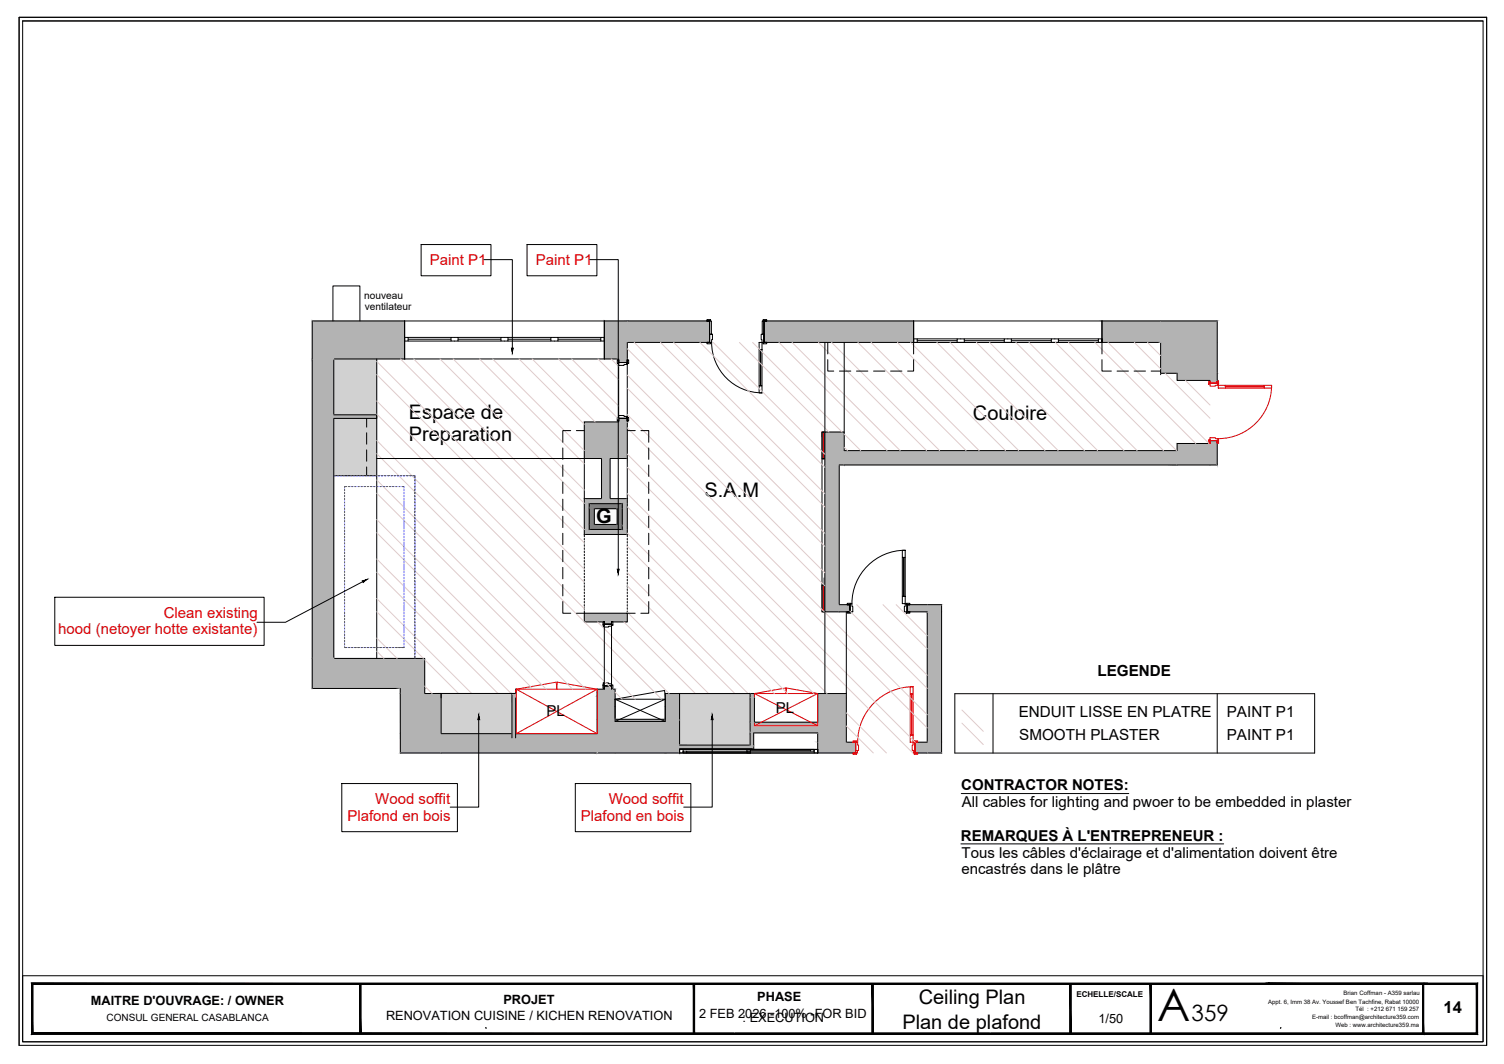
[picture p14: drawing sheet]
<svg xmlns="http://www.w3.org/2000/svg" width="420mm" height="297mm" viewBox="0 0 420 297" stroke-linecap="round" stroke-linejoin="round" font-family="sans-serif">
<defs><g id="words">
<text font-size="12.5" x="323.2" y="285.1">A</text>
<text font-size="6.3" x="332.9" y="285.1">359</text>
<g font-size="5.6">
<text x="114.2" y="116.9">Espace de</text>
<text x="271.8" y="117.1">Couloire</text>
<text x="114.2" y="123.1">Preparation</text>
<text x="196.8" y="138.8">S.A.M</text>
<text x="166.6" y="146.1">G</text>
<text x="256.7" y="280.4">Ceiling Plan</text>
<text x="252.1" y="287.4">Plan de plafond</text>
</g>
<text font-size="4.6" x="403.3" y="282.8">14</text>
<g font-size="4.3">
<text x="306.6" y="188.9">LEGENDE</text>
<text x="284.6" y="200.1">ENDUIT LISSE EN PLATRE</text>
<text x="342.7" y="200.1">PAINT P1</text>
<text x="284.8" y="206.5">SMOOTH PLASTER</text>
<text x="342.7" y="206.5">PAINT P1</text>
</g>
<g font-size="4.2" fill="#e40006">
<text x="120.1" y="74">Paint P1</text>
<text x="149.7" y="74">Paint P1</text>
<text x="45.7" y="172.5">Clean existing</text>
<text x="16.3" y="177.1">hood (netoyer hotte existante)</text>
<text x="104.8" y="224.5">Wood soffit</text>
<text x="170.1" y="224.5">Wood soffit</text>
<text x="97" y="229.1">Plafond en bois</text>
<text x="162.3" y="229.1">Plafond en bois</text>
</g>
<g font-size="4.2">
<text x="152.7" y="199.9">PL</text>
<text x="216.8" y="198.9">PL</text>
<text x="268.5" y="220.6">CONTRACTOR NOTES:</text>
<text x="268.7" y="225.2">All cables for lighting and pwoer to be embedded in plaster</text>
<text x="268.4" y="234.7">REMARQUES À L'ENTREPRENEUR :</text>
<text x="268.6" y="239.6">Tous les câbles d'éclairage et d'alimentation doivent être</text>
<text x="268.6" y="244.1">encastrés dans le plâtre</text>
</g>
<g font-size="3.6">
<text x="25.4" y="280.7">MAITRE D'OUVRAGE: / OWNER</text>
<text x="140.6" y="280.4">PROJET</text>
<text x="211.6" y="279.4">PHASE</text>
<text x="107.8" y="284.7">RENOVATION CUISINE / KICHEN RENOVATION</text>
<text x="195.3" y="284.3">2 FEB 2026 -100% -FOR BID</text>
<text x="207.5" y="285.3">: EXECUTION</text>
<text x="306.9" y="285.5">1/50</text>
</g>
<g font-size="2.8">
<text x="101.7" y="83.4">nouveau</text>
<text x="101.9" y="86.6">ventilateur</text>
<text x="29.7" y="285">CONSUL GENERAL CASABLANCA</text>
</g>
<text font-size="2.2" x="300.7" y="278.3">ECHELLE/SCALE</text>
<g font-size="1.7">
<text x="354.3" y="280.2">Appt. 6, Imm 38 Av. Youssef Ben Tachfine, Rabat 10000</text>
<text x="375.3" y="277.8">Brian Coffman - A359 sarlau</text>
<text x="366.5" y="284.5">E-mail : bcoffman@architecture359.com</text>
<text x="373.1" y="286.7">Web : www.architecture359.ma</text>
<text x="378.7" y="282.4">Tél : +212 671 159 257</text>
</g>
</g></defs>
<!-- layer: 2D - paint P2 -->
<g fill="#d1d1d1" stroke="#d1d1d1" stroke-width=".28">
<path d="M93.2 100.2l12 32.6v-32.6zM93.2 100.2l12 32.6h-12z"/>
<path d="M123.2 193.6l19.8 11.2v-11.2zM123.2 193.6l19.8 11.2h-19.8z"/>
<path d="M189.8 193.6l19.7 14.4v-14.4zM189.8 193.6l19.7 14.4h-19.7z"/>
</g>
<path d="M324.2 104.2v.4" fill="none" stroke="#000" stroke-width=".28"/>
<path d="M230.2 128.1h.2M230.4 120.6h-.4v7.5M164.6 140.6h9.2v7.2h-9.2zM230 163.3v7.5h.4M230.2 163.3h.2M230.2 161.3v1.9" fill="none" stroke="#000" stroke-width=".28"/>
<path d="M164.6 140.6l9.2 7.2v-7.2zM164.6 140.6l9.2 7.2h-9.2z" fill="#fafafa" stroke="#fafafa" stroke-width=".28"/>
<g fill="#fff" stroke="#fff" stroke-width=".28">
<path d="M170.4 128l4.8 11.2v-11.2zM170.4 128l4.8 11.2h-4.8z"/>
<path d="M163.2 128l4.8 11.2v-11.2zM163.2 128l4.8 11.2h-4.8z"/>
</g>
<g fill="none" stroke="#decbcb" stroke-width=".28">
<path d="M175.2 97.4l55.2 55.2M177.2 95.6l53.2 53.3M184.5 95.6l45.9 45.9M188.2 95.6l42.2 42.2M195.5 95.6l34.9 34.9M199.2 95.6l31.2 31.2M206.6 95.6l25 25M210.2 95.6l25 25M217.6 95.6l30.2 30.2M221.3 95.6l30.2 30.2M228.6 95.6l30.2 30.2M232.3 95.6l30.2 30.2"/>
<path d="M239.7 95.6l30.2 30.2M243.4 95.6l30.1 30.2M250.7 95.6l30.2 30.2M254.4 95.6l30.2 30.2M261.7 95.6l30.2 30.2M265.4 95.6l30.2 30.2M272.8 95.6l30.2 30.2M276.4 95.6l30.2 30.2M283.8 95.6l30.2 30.2M287.5 95.6l30.2 30.2M294.8 95.6l30.2 30.2M298.5 95.6l30.2 30.2"/>
<path d="M305.9 95.6l28.2 28.2M309.5 95.6l28.2 28.2M316.9 95.6l7.3 7.4M320.6 95.6l3.6 3.7M105.2 115.6l79.6 79.6M105.2 111.9l58 58M105.2 100.9l58 58M105.2 104.6l58 58M111.9 100.2l51.3 51.3M115.6 100.2l47.6 47.7M122.9 100.2l40.3 40.3M126.6 100.2l36.6 36.6"/>
<path d="M134 100.2l29.2 29.3M137.6 100.2l25.6 25.6M145 100.2l18.2 18.3M148.7 100.2l17.6 17.6M156 100.2l16.8 16.8M159.7 100.2l13.1 13.1M167 100.2l5.8 5.8M170.7 100.2l2.1 2.1M175.2 115.7l83.8 83.8M175.2 104.7l55.2 55.2M175.2 119.4l83.8 83.8M175.2 108.4l55.2 55.2"/>
<path d="M325.5 104.2l12.5 12.6M331.2 106.2l6.8 6.9M105.2 134l58.4 58.4M105.2 123l72.3 72.2M105.2 137.7l54.8 54.7M105.2 126.6l65.8 65.8M175.2 137.8l55.8 55.8M175.2 126.8l80.5 80.4M175.2 130.5l79.8 79.7M235.8 121.2l4.7 4.6M235.8 124.9l1 .9M105.2 156l37.6 37.6"/>
<path d="M105.2 145l47.4 47.4M105.2 159.7l33.9 33.9M105.2 148.7l43.7 43.7M175.2 159.9l33.8 33.7M175.2 148.8l44.8 44.8M175.2 152.5l41.1 41.1M175.2 141.5l52.2 52.1M105.2 178.1l5.7 5.7M105.2 167.1l26.6 26.5M105.2 170.8l13.1 13M166.9 173.6l20 20M174.3 173.6l20 20"/>
<path d="M175.2 170.9l22.8 22.7M175.2 163.5l30.1 30.1M237.4 170.6l21.6 21.6M239.3 168.8l19.7 19.7M246.7 168.8l12.3 12.4M250.4 168.8l8.6 8.7M105.2 181.8l2.1 2M118.6 191.5l2.1 2.1M118.6 184.2l9.5 9.4M171.8 193.2l2 2M236.4 199l11.2 11.2M268.7 198.2l6 6"/>
<path d="M236.4 202.7l7.6 7.5M268.7 201.9l6 6"/>
</g>
<g fill="#b3b3b3" stroke="#b3b3b3" stroke-width=".28">
<path d="M87.2 183.8h6l-6 8.4z"/>
<path d="M111.8 192.2h6.8v1.4z"/>
<path d="M111.8 193.6h11.4z"/>
<path d="M111.8 210.2l11.4-5.4v5.4z"/>
<path d="M166.8 192.4h5l-5 2z"/>
<path d="M166.8 200.8h5l-5 9.4z"/>
<path d="M185.8 200.8h4v9.4z"/>
<path d="M259 207.2l4 3h-4z"/>
<path d="M259 168.8h4l-4 2z"/>
<path d="M228.4 193.6h8l-8 1.2z"/>
<path d="M210.8 201.6v3h-1.3z"/>
<path d="M209.5 201.6h1.3l-1.3 3z"/>
<path d="M209.5 208l1 1h-1z"/>
<path d="M209.5 208h1v1z"/>
<path d="M338 123.8l2 6h-2z"/>
<path d="M338 123.8h2v6z"/>
<path d="M87.2 89.6h6v10.6z"/>
<path d="M87.2 89.6l6 10.6h-6z"/>
<path d="M324.2 95.6l15.8-6v6z"/>
<path d="M324.2 89.6h15.8l-15.8 6z"/>
<path d="M143 193.6l1 1h-1z"/>
<path d="M143 193.6h1v1z"/>
<path d="M209.5 193.6h1.3v1.2z"/>
<path d="M209.5 193.6l1.3 1.2h-1.3z"/>
<path d="M172.8 117.8l2.4 10.2h-2.4z"/>
<path d="M172.8 117.8h2.4v10.2z"/>
<path d="M163.2 139.2l1.4 1.4h-1.4z"/>
<path d="M175.2 139.2v1.4h-1.4z"/>
<path d="M163.2 147.8h1.4l-1.4 1.4z"/>
<path d="M173.8 147.8h1.4v1.4z"/>
<path d="M87.2 100.2l6 83.6v-83.6zM87.2 100.2l6 83.6h-6z"/>
<path d="M93.2 183.8h25.4v8.4zM93.2 183.8v8.4h25.4zM93.2 183.8v8.4h-6z"/>
<path d="M111.8 193.6h6.8zM111.8 192.2l6.8 1.4h-6.8z"/>
<path d="M111.8 193.6l11.4 11.2v-11.2zM111.8 193.6l11.4 11.2h-11.4zM111.8 204.8v5.4l11.4-5.4z"/>
<path d="M111.8 204.8h11.4zM111.8 204.8h11.4z"/>
<path d="M123.2 204.8l43.6 5.4v-5.4zM123.2 204.8l43.6 5.4h-43.6z"/>
<path d="M166.8 194.4l5-2v2zM166.8 194.4l5 6.4v-6.4zM166.8 194.4l5 6.4h-5z"/>
<path d="M185.8 200.8v9.4h4zM171.8 200.8h14v9.4zM171.8 200.8v9.4h14zM171.8 200.8v9.4h-5z"/>
<path d="M185.8 193.6l4 7.2v-7.2zM185.8 193.6l4 7.2h-4z"/>
<path d="M259 170.8v36.4h4zM259 207.2h4v3z"/>
<path d="M259 170.8h4v-2zM259 170.8h4v36.4z"/>
<path d="M228.4 207.2l10.6 3v-3zM228.4 207.2l10.6 3h-10.6z"/>
<path d="M255.6 207.2l3.4 3v-3zM255.6 207.2l3.4 3h-3.4z"/>
<path d="M228.4 194.8l8-1.2v1.2zM228.4 194.8l8 12.4v-12.4zM228.4 194.8l8 12.4h-8z"/>
<path d="M210.8 201.6l17.6 3v-3zM210.8 201.6l17.6 3h-17.6z"/>
<path d="M189.8 208l19.7 1v-1zM189.8 208l19.7 1h-19.7z"/>
<path d="M230.4 129.8l4 41v-41zM230.4 129.8l4 41h-4z"/>
<path d="M234.4 168.8l3 2v-2zM234.4 168.8l3 2h-3z"/>
<path d="M253.4 168.8l5.6 2v-2zM253.4 168.8l5.6 2h-5.6z"/>
<path d="M230.4 120.6l5.4 9.2v-9.2zM230.4 120.6l5.4 9.2h-5.4z"/>
<path d="M235.8 125.8l93 4v-4zM235.8 125.8l93 4h-93z"/>
<path d="M328.8 123.8l9.2 6v-6zM328.8 123.8l9.2 6h-9.2z"/>
<path d="M175.2 89.6l23 6v-6zM175.2 89.6l23 6h-23z"/>
<path d="M213.4 89.6l41.8 6v-6zM213.4 89.6l41.8 6h-41.8z"/>
<path d="M307.8 89.6l16.4 6v-6zM307.8 89.6l16.4 6h-16.4z"/>
<path d="M93.2 89.6l19.8 10.6v-10.6zM93.2 89.6l19.8 10.6h-19.8z"/>
<path d="M168.8 89.6l6.4 10.6v-10.6zM168.8 89.6l6.4 10.6h-6.4z"/>
<path d="M324.2 95.6l15.8 8.6v-8.6zM324.2 95.6l15.8 8.6h-15.8z"/>
<path d="M338 123l2 .8v-.8zM338 123l2 .8h-2z"/>
<path d="M338 106.2l2 .8v-.8zM338 106.2l2 .8h-2z"/>
<path d="M328.8 104.2l11.2 2v-2zM328.8 104.2l11.2 2h-11.2z"/>
<path d="M209.5 204.6l1 3.4v-3.4zM209.5 204.6l1 3.4h-1z"/>
<path d="M143 194.6l1 11.4v-11.4zM143 194.6l1 11.4h-1z"/>
<path d="M209.5 194.8l1.3 6.8v-6.8zM209.5 194.8l1.3 6.8h-1.3z"/>
<path d="M163.2 171.2l12 2.4v-2.4zM163.2 171.2l12 2.4h-12z"/>
<path d="M168.8 173.6l2 .7v-.7zM168.8 173.6l2 .7h-2z"/>
<path d="M168.8 191.5l2 .9v-.9zM168.8 191.5l2 .9h-2z"/>
<path d="M168 128l2.4 11.2v-11.2zM168 128l2.4 11.2h-2.4z"/>
<path d="M163.2 117.8l9.6 10.2v-10.2zM163.2 117.8l9.6 10.2h-9.6z"/>
<path d="M163.2 139.2h1.4v1.4zM164.6 139.2v1.4h9.2z"/>
<path d="M164.6 139.2h9.2v1.4zM173.8 139.2v1.4l1.4-1.4z"/>
<path d="M173.8 147.8v1.4h1.4zM164.6 147.8h9.2v1.4zM164.6 147.8v1.4h9.2zM164.6 147.8v1.4h-1.4z"/>
<path d="M173.8 140.6l1.4 7.2v-7.2zM173.8 140.6l1.4 7.2h-1.4z"/>
<path d="M163.2 140.6l1.4 7.2v-7.2zM163.2 140.6l1.4 7.2h-1.4z"/>
<path d="M172.8 100.2l2.4 1v-1zM172.8 100.2l2.4 1h-2.4z"/>
<path d="M172.8 116.8l2.4 1v-1zM172.8 116.8l2.4 1h-2.4z"/>
<path d="M93.2 115.8l12 1v-1zM93.2 115.8l12 1h-12z"/>
</g>
<g fill="none" stroke="#000" stroke-width=".28">
<path d="M197.5 89.6h.7v6h-.7M198.2 89.6h-29.4v10.6h4v1M198.2 95.6h-23v5.6M213.4 89.6h41.8v6h-41.8M214.2 89.6h-.8v6h.8M172.8 116.8v1h-9.6v10.2h4.8v11.2h-4.8v10h12v-10h-4.8v-11.2h4.8v-11.2M172.8 117.5v-.7h2.4v.7M172.8 100.5v.7h2.4v-.7M338 106.3v.7h2v-17.4h-32.2v6h16.4v8.6h4.6v2h9.2v.8M338 123v.8h-9.2v2h-93M338 123.7v-.7h2v6.8h-104.2M164.6 140.6h9.2v7.2h-9.2z"/>
<path d="M166 142h6.4v4.4h-6.4zM168.8 173.6h-5.6v-2.4h12v2.4h-4.4v.7M168.8 173.5v.8h2v-.8M234.4 168.8h3v2h-.7M234.4 170.8h3M253.4 170.8h5.6v36.4h-3.4M254.2 170.8h-.8v-2h9.6v41.4h-7.4M144 192.4h.2v1h-.2M144 193.6h-1v12.4M144 194.6v11.4M170.8 191.5v.9h1v8.4h14v-7.2h4v14.4h19.7v-14.4h1.3v8h17.6v-8h8v13.6h2.6M170.8 192.2v-.7h-2v.9h-2v12.4h-22.8"/>
<path d="M143 204.8h-19.8v-11.2h-4.6v-9.8h-25.4v-67h12v-1h-12v-15.6h19.8v-10.6h-25.8v102.6h24.6v18h78v-1.2h20.7v-4.4h17.9v5.6h10.6M228.4 209.2v1M238.3 207.2h.7v3h-.7M256.4 207.2h-.8v3h.8"/>
</g>
<!-- layer: Portes ARCHICAD_Stylo_No__20 -->
<g fill="none" stroke="#e40006" stroke-width=".28">
<path d="M337.7 106.3h.3v1h-.3zM338 107h2.3v.6h-.8v.2h-1.5zM338 106.3v.7v-.7M340 106.3h.4v1h-.4zM340 107h-2h2M340 106.3v.7v-.7M340.3 107.6h2v.8h-2zM342.3 107.6h10.9v.4h-10.9zM342.3 108h10.9v.4h-10.9zM342.3 108h10.9M353.2 107.6h2v.8h-2zM355.2 107.6a14.9 14.9 0 0 1-14.9 14.9"/>
<path d="M337.7 122.8h.3v.9h-.3zM338 122.2h1.5v.3h.8v.5h-2.3zM338 123.7v-.7v.7M340 122.8h.4v.9h-.4zM340 123h-2h2M340 123.7v-.7v.7M144.2 192.4h22.6v12.4h-22.6zM144.2 192.4l22.6 12.4M155.7 190.4l11.1 2-22.6 12.4M155.7 190.4l-.1 2-.2-2-11.2 2M210.8 193.6h17.6v9h-17.6zM228.4 193.6l-8.7-1.5-.1 1.5-.1-1.5-8.7 1.5 17.6 9"/>
<path d="M228.4 193.6l-17.6 9M254.3 193.7h.4v11.5h-.4zM254.3 191.7h.8v2h-.8zM254.7 193.7h.4v11.5h-.4zM254.7 193.7v11.5M255.1 191.7a15.5 15.5 0 0 0-15.5 15.5M238.3 210.2h1v.4h-1zM238.3 206.8h1v.4h-1zM238.3 207.2h.7h-.7M239 209.5h.5v.7h-.5zM239 207.2h.6v.8h.2v1.5h-.8zM239 207.2v3h-.7h.7z"/>
<path d="M254.3 205.2h.8v2h-.8zM255.1 207.2h.5v2.3h-.8v-1.5h.3zM255.1 209.5h.5v.7h-.5zM255.4 210.2h1v.4h-1zM255.4 206.8h1v.4h-1zM255.6 207.2v3h.8h-.8zM256.4 207.2h-.8h.8"/>
</g>
<path d="M235.8 125.8v-5.2h-5.4v50.2h4M235.8 129.8h-1.4v39" fill="none" stroke="#000" stroke-width=".28"/>
<!-- layer: Portes ARCHICAD_Stylo_No__1 -->
<g fill="none" stroke="#000" stroke-width=".28">
<path d="M197.5 89.2h1v.4h-1zM197.5 95.6h1v.4h-1zM197.5 89.6h.7v6v-6zM197.5 95.6h.7h-.7M198.2 89.6h.5v3.7h-.5zM198.2 93.3h.8v1.5h-.2v.8h-.6zM198.8 95.6a14.1 14.1 0 0 0 14.1 14.1M212.1 97.6h.4v10.1h-.4zM212.1 95.6h.8v2h-.8zM212.5 97.6h.4v10.1h-.4zM212.5 97.6v10.1M212.6 93.3h.8v2.3h-.5v-.8h-.3z"/>
<path d="M212.9 89.6h.5v3.7h-.5zM213.2 89.2h1v.4h-1zM213.2 95.6h1v.4h-1zM213.4 89.6h.8h-.8v6zM214.2 95.6h-.8h.8M172.4 100.5h.4v1h-.4zM172.4 116.6h.4v.9h-.4zM172.8 101.2h2.3v.6h-.8v.2h-1.5zM172.8 116h1.5v.3h.8v.5h-2.3zM172.8 101.2h2.4v-.7v.7zM172.8 100.5v.7v-.7M172.8 116.8h2.4v.7v-.7z"/>
<path d="M172.8 117.5v-.7v.7M175.1 101.2l.1 .5zM175.1 116.3l.1 .5zM175.2 100.5h.4v1h-.4zM175.2 116.6h.4v.9h-.4zM212.1 107.7h.8v2h-.8zM252.1 155.6h.4v10.9h-.4zM252.1 153.6h.8v2h-.8zM252.5 155.6h.4v10.9h-.4zM252.5 155.6v10.9M252.9 153.6a14.9 14.9 0 0 0-14.9 14.9M168.4 173.5h.4v1h-.4z"/>
<path d="M168.5 174.3h2.3v.5h-.8v.3h-1.5zM168.8 174.3h2h-2M168.8 173.5v.8v-.8M170.8 173.5h.4v1h-.4zM170.8 173.5v.8v-.8M236.7 168.4h1v.4h-1zM236.7 170.8h1v.4h-1zM236.7 170.8h.7h-.7M236.7 168.8h.7h-.7M237.4 168.5h.6v.8h.2v1.5h-.8zM237.4 168.8v2v-2M252.1 166.5h.8v2h-.8z"/>
<path d="M252.9 168.5h.5v2.3h-.8v-1.5h.3zM253.2 168.4h1v.4h-1zM253.2 170.8h1v.4h-1zM253.4 168.8v2v-2M254.2 170.8h-.8h.8M254.2 168.8h-.8h.8M168.4 191.2h.4v1h-.4zM168.5 190.7h1.5v.2h.8v.6h-2.3zM168.8 191.5h2h-2M168.8 192.2v-.7v.7M170.8 191.2h.4v1h-.4zM170.8 192.2v-.7v.7"/>
<path d="M171.8 195.2h14v6.2h-14zM171.8 201.4l14-6.2-.2-2.4-13.8 2.4 14 6.2"/>
</g>
<g fill="none" stroke="#000" stroke-width=".28">
<path d="M113 94.2h1v1h-1v5h55.8v-5h-1v-1h1M113 94.2v1v-1M113 94.2v-4.6h55.8v4.6M114 94.7h12M114 94.2h12M114 95.2h12M126 94.2h2v1h-2zM128 94.7h11.9M128 94.2h11.9M128 95.2h11.9M139.9 94.2h2v1h-2zM141.9 94.7h12"/>
<path d="M141.9 94.2h12M141.9 95.2h12M153.9 94.2h2v1h-2zM155.9 94.7h11.9M155.9 94.2h11.9M155.9 95.2h11.9M168.8 94.2v1v-1M255.2 89.6h52.6v6v-1h-1v1h1h-52.6h1v-1h-1v1zM256.2 95.1h11.2M256.2 94.6h11.2M267.4 94.6h2v1h-2zM269.4 95.1h11.1"/>
<path d="M269.4 94.6h11.1M280.5 94.6h2v1h-2zM282.5 95.1h11.2M282.5 94.6h11.2M293.7 94.6h2v1h-2zM295.7 95.1h11.1M295.7 94.6h11.1M189.8 210.2h1v-1h-1h38.6h-1v1h1M189.8 210.2v-1v1M189.8 210.2h38.6M190.8 209.7h1v.5h-1zM191.8 209.7h16.8"/>
<path d="M191.8 210h16.8M208.6 209.7h1v.5h-1zM208.6 209.2h1v.5h-1zM209.6 209.7h16.8M209.6 209.5h16.8M226.4 209.2h1v.5h-1zM228.4 210.2v-1v1"/>
</g>
<g fill="#e40006" stroke="#e40006" stroke-width=".28">
<path d="M229.6 163.3l.6 7.5v-7.5zM229.6 163.3l.6 7.5h-.6z"/>
<path d="M229.6 120.6l.6 7.5v-7.5zM229.6 120.6l.6 7.5h-.6z"/>
</g>
<path d="M229.6 120.6h.6v7.5h-.6zM229.6 163.3h.6v7.5h-.6z" fill="none" stroke="#000" stroke-width=".28"/>
<path d="M144 192.4l.2 1v-1zM144 192.4l.2 1h-.2z" fill="#8d3801" stroke="#8d3801" stroke-width=".28"/>
<g fill="#808080" stroke="#808080" stroke-width=".28">
<path d="M164.6 140.6l1.4 1.4h-1.4z"/>
<path d="M172.4 142l1.4-1.4v1.4z"/>
<path d="M164.6 146.4h1.4l-1.4 1.4z"/>
<path d="M172.4 146.4h1.4v1.4z"/>
<path d="M164.6 140.6h1.4v1.4zM166 140.6v1.4h6.4z"/>
<path d="M166 140.6h6.4v1.4zM172.4 140.6v1.4l1.4-1.4z"/>
<path d="M172.4 146.4v1.4h1.4zM166 146.4h6.4v1.4zM166 146.4v1.4h6.4zM166 146.4v1.4h-1.4z"/>
<path d="M172.4 142l1.4 4.4v-4.4zM172.4 142l1.4 4.4h-1.4z"/>
<path d="M164.6 142l1.4 4.4v-4.4zM164.6 142l1.4 4.4h-1.4z"/>
</g>
<!-- layer: 0_Stylo_No__1 -->
<g fill="none" stroke="#000" stroke-width=".28">
<path d="M231.2 95.6v3.2M255.2 95.6v3.2M307.8 95.6v3.2M102.4 116.8v2.4M105.2 100.2v83.6M172.8 101.2v15.6M175.2 101.2v15.6M231.2 100.4v3.2h1.7M234.5 103.6h3.2M239.3 103.6h3.1M244 103.6h3.2M248.8 103.6h3.2"/>
<path d="M255.2 100.4v3.2h-1.6M307.8 100.4v3.2h2.7M312.1 103.6h3.1M316.8 103.6h3.2M321.6 103.6h2.6M93.2 132.8h12M102.4 120.8v3.2M102.4 125.6v3.2M102.4 130.4v2.4M105.2 128h58M157.2 125.1v3.1M157.2 129.8v3.2"/>
<path d="M157.2 134.6v3.2M157.2 139.3v3.2M159.4 120.2h-2.2v3.3M161 120.2h2.2M175.3 120.2h2.2M179 120.2h2.2v3.3M181.2 125.1v3.1M181.2 129.8v3.2M181.2 134.6v3.2M181.2 139.3v3.2M157.2 144.1v3.2M157.2 148.9v3.1"/>
<path d="M157.2 153.6v3.2M157.2 158.4v3.2M181.2 144.1v3.2M181.2 148.9v3.1M181.2 153.6v3.2M181.2 158.4v3.2M157.2 167.9v3.3h2.2M157.2 163.2v3.2M161 171.2h2.2M175.2 171.2h2.2M181.2 167.9v3.3h-2.2M181.2 163.2v3.2"/>
<path d="M143 193.6h-19.8v1.2M189.8 193.6h19.7M266.7 193.7h100.6v16.5h-100.6zM277.4 193.7v16.5M340 193.7v16.5"/>
</g>
<!-- layer: 0_Stylo_No__7 -->
<path d="M230.4 95.6v25M235.8 95.6v25M229.6 128.1v35.2M168.8 173.6v18.8M170.8 173.6v18.8M230.4 170.8v22.8M236.4 170.8v22.8" fill="none" stroke="#000" stroke-width=".28"/>
<path d="M163.2 128v11.2M175.2 128v11.2" fill="none" stroke="#000" stroke-width=".28"/>
<g fill="none" stroke="#000" stroke-width=".28">
<path d="M163.2 149.2v.7M163.2 150.3v.5M163.2 151.2v.4M163.2 152.1v.4M163.2 153v.4M163.2 153.8v.5M163.2 154.7v.4M163.2 155.6v.4M163.2 156.5v.4M163.2 157.3v.5M163.2 158.2v.5M163.2 159.1v.4"/>
<path d="M163.2 160v.4M175.2 149.2v.7M175.2 150.3v.5M175.2 151.2v.4M175.2 152.1v.4M175.2 153v.4M175.2 153.8v.5M175.2 154.7v.4M175.2 155.6v.4M175.2 156.5v.4M175.2 157.3v.5M175.2 158.2v.5"/>
<path d="M175.2 159.1v.4M175.2 160v.4M163.2 160.9v.4M163.2 161.7v.5M163.2 162.6v.5M163.2 163.5v.4M163.2 164.4v.4M163.2 165.3v.4M163.2 166.1v.5M163.2 167v.5M163.2 167.9v.4M163.2 168.8v.4"/>
<path d="M163.2 169.7v.4M163.2 170.5v.7M175.2 160.9v.4M175.2 161.7v.5M175.2 162.6v.5M175.2 163.5v.4M175.2 164.4v.4M175.2 165.3v.4M175.2 166.1v.5M175.2 167v.5M175.2 167.9v.4M175.2 168.8v.4"/>
<path d="M175.2 169.7v.4M175.2 170.5v.7"/>
</g>
<!-- layer: nouveau_Stylo_No__1 -->
<path d="M93 89.6v-9.8h7.5v9.8" fill="none" stroke="#000" stroke-width=".28"/>
<!-- layer: 2D - Etiquettes_Stylo_No__1 -->
<path d="M117.6 68.3h19.6v8.7h-19.6zM147.2 68.3h19.6v8.7h-19.6zM15.3 166.7h58.5v13.5h-58.5zM95.5 218.7h32.3v13.5h-32.3zM160.7 218.7h32.3v13.5h-32.3z" fill="none" stroke="#000" stroke-width=".28"/>
<!-- layer: 0 -->
<g fill="#000" stroke="#000" stroke-width=".28">
<path d="M143.1 97.2h.3l-.3 1zM142.9 97.2l.2 1v-1z"/>
<path d="M172.7 158.9h.3l-.3 1zM172.4 158.9l.3 1v-1z"/>
<path d="M101.2 162.1l1-.2-.9 .5zM101.3 162.4l.2 .2 .7-.7z"/>
<path d="M133.7 199.9v1h-.2zM133.7 199.9v1h.3z"/>
<path d="M199 199.9v1h-.3zM199 199.9v1h.2z"/>
</g>
<path d="M135.2 72.5h7.9v25.7M164.8 72.5h7.9v87.4M102.2 161.9l-22.4 11.8h-8M133.7 199.9v25.4h-7.9M199 199.9v25.4h-8" fill="none" stroke="#000" stroke-width=".28"/>
<!-- layer: 0_Stylo_No__6 -->
<g fill="none" stroke="#00f" stroke-width=".28">
<path d="M93.2 132.8h.6M94.2 132.8h.5M95.1 132.8h.4M96 132.8h.4M96.3 136.5v.5M96.3 137.4v.4M96.3 138.3v.4M96.3 139.2v.4M96.9 132.8h.4M96.9 135.8h-.6v.3M97.3 135.8h.4M97.7 132.8h.5"/>
<path d="M98.2 135.8h.4M98.6 132.8h.5M99.1 135.8h.4M99.5 132.8h.4M99.9 135.8h.5M100.4 132.8h.4M100.8 135.8h.5M101.3 132.8h.4M101.7 135.8h.5M102.2 132.8h.4M102.6 135.8h.4M103 132.8h.5"/>
<path d="M103.5 135.8h.4M103.9 132.8h.5M104.4 135.8h.4M104.8 132.8h.4M105.2 135.8h.5M105.7 132.8h.4M106.1 135.8h.5M106.6 132.8h.4M107 135.8h.4M107.4 132.8h.5M107.9 135.8h.4M108.3 132.8h.5"/>
<path d="M108.8 135.8h.4M109.2 132.8h.4M109.6 135.8h.5M110.1 132.8h.4M110.5 135.8h.5M111 132.8h.4M111.4 135.8h.4M111.8 132.8h.5M112.3 135.8h.6v.3M112.7 132.8h.5M112.9 136.5v.5M112.9 137.4v.4"/>
<path d="M112.9 138.3v.4M112.9 139.2v.4M113.6 132.8h.4M114.5 132.8h.4M115.4 132.8h.5v.6M115.9 133.9v.4M115.9 134.8v.4M115.9 135.6v.5M115.9 136.5v.5M115.9 137.4v.4M115.9 138.3v.4M115.9 139.2v.4"/>
<path d="M96.3 140v.5M96.3 140.9v.5M96.3 141.8v.4M96.3 142.7v.4M96.3 143.6v.4M96.3 144.4v.5M96.3 145.3v.5M96.3 146.2v.4M96.3 147.1v.4M96.3 148v.4M96.3 148.8v.5M96.3 149.7v.5"/>
<path d="M96.3 150.6v.4M96.3 151.5v.4M96.3 152.4v.4M96.3 153.2v.5M96.3 154.1v.5M96.3 155v.4M96.3 155.9v.4M96.3 156.8v.4M96.3 157.6v.5M96.3 158.5v.5M96.3 159.4v.4M112.9 140v.5"/>
<path d="M112.9 140.9v.5M112.9 141.8v.4M112.9 142.7v.4M112.9 143.6v.4M112.9 144.4v.5M112.9 145.3v.5M112.9 146.2v.4M112.9 147.1v.4M112.9 148v.4M112.9 148.8v.5M112.9 149.7v.5M112.9 150.6v.4"/>
<path d="M112.9 151.5v.4M112.9 152.4v.4M112.9 153.2v.5M112.9 154.1v.5M112.9 155v.4M112.9 155.9v.4M112.9 156.8v.4M112.9 157.6v.5M112.9 158.5v.5M112.9 159.4v.4M115.9 140v.5M115.9 140.9v.5"/>
<path d="M115.9 141.8v.4M115.9 142.7v.4M115.9 143.6v.4M115.9 144.4v.5M115.9 145.3v.5M115.9 146.2v.4M115.9 147.1v.4M115.9 148v.4M115.9 148.8v.5M115.9 149.7v.5M115.9 150.6v.4M115.9 151.5v.4"/>
<path d="M115.9 152.4v.4M115.9 153.2v.5M115.9 154.1v.5M115.9 155v.4M115.9 155.9v.4M115.9 156.8v.4M115.9 157.6v.5M115.9 158.5v.5M115.9 159.4v.4M96.3 160.3v.4M96.3 161.2v.4M96.3 162v.5"/>
<path d="M96.3 162.9v.5M96.3 163.8v.4M96.3 164.7v.4M96.3 165.6v.4M96.3 166.4v.5M96.3 167.3v.5M96.3 168.2v.4M96.3 169.1v.4M96.3 170v.4M96.3 170.8v.5M96.3 171.7v.5M96.3 172.6v.4"/>
<path d="M96.3 173.5v.4M96.3 174.4v.4M96.3 175.2v.5M96.3 176.1v.5M96.3 177v.4M96.3 177.9v.4M96.3 178.8v.4M96.3 179.6v.5M112.9 160.3v.4M112.9 161.2v.4M112.9 162v.5M112.9 162.9v.5"/>
<path d="M112.9 163.8v.4M112.9 164.7v.4M112.9 165.6v.4M112.9 166.4v.5M112.9 167.3v.5M112.9 168.2v.4M112.9 169.1v.4M112.9 170v.4M112.9 170.8v.5M112.9 171.7v.5M112.9 172.6v.4M112.9 173.5v.4"/>
<path d="M112.9 174.4v.4M112.9 175.2v.5M112.9 176.1v.5M112.9 177v.4M112.9 177.9v.4M112.9 178.8v.4M112.9 179.6v.5M115.9 160.3v.4M115.9 161.2v.4M115.9 162v.5M115.9 162.9v.5M115.9 163.8v.4"/>
<path d="M115.9 164.7v.4M115.9 165.6v.4M115.9 166.4v.5M115.9 167.3v.5M115.9 168.2v.4M115.9 169.1v.4M115.9 170v.4M115.9 170.8v.5M115.9 171.7v.5M115.9 172.6v.4M115.9 173.5v.4M115.9 174.4v.4"/>
<path d="M115.9 175.2v.5M115.9 176.1v.5M115.9 177v.4M115.9 177.9v.4M115.9 178.8v.4M115.9 179.6v.5M96.3 180.5v.3h.6h-.6M97.3 180.8h.4M98.2 180.8h.4M99.1 180.8h.4M99.9 180.8h.5M100.8 180.8h.5"/>
<path d="M101.7 180.8h.5M102.6 180.8h.4M103.5 180.8h.4M104.4 180.8h.4M105.2 180.8h.5M106.1 180.8h.5M107 180.8h.4M107.9 180.8h.4M108.8 180.8h.4M109.6 180.8h.5M110.5 180.8h.5M111.4 180.8h.4"/>
<path d="M112.3 180.8h.6h-.6M112.9 180.5v.3M115.9 180.5v.5M115.9 181.4v.4M115.9 182.3v.4M115.9 183.2v.6"/>
</g>
<path d="M5.3 4.8h410v287h-410zM5.3 4.8h410" fill="none" stroke="#000" stroke-width=".28"/>
<!-- layer: P1CONTINU_Stylo_No__1 -->
<path d="M6.3 5.8h408v285h-408zM6.3 5.8h408M6.3 272.5v18.3h408v-18.3M6.3 272.4h408M135.7 286.9l.1 .1M357.8 286.9l-.1 .1" fill="none" stroke="#000" stroke-width=".28"/>
<path d="M268.4 235.6h73.4M268.5 221.5h46.8" fill="none" stroke="#000" stroke-width=".28"/>
<!-- layer: Calque ArchiCAD_Stylo_No__1 -->
<path d="M354.5 274.5l44.2 .3v-.3zM354.5 274.5l44.2 .3h-44.2z" fill="#000" stroke="#000" stroke-width=".28"/>
<g fill="none" stroke="#000" stroke-width=".28">
<path d="M8.8 274.5h404v14.2h-404zM9.2 274.8h91.3v13.6h-91.3zM193.7 274.8v13.6M194 274.8v13.6M205 274.8h-104.2v13.6h104.2M205.4 274.8h71M243.6 274.8v13.6M243.9 274.8v13.6M276.8 274.8h22.1v13.6h-22.1M299.2 274.8h22.1v13.6h-22.1zM321.6 274.8h90.8v13.6h-90.8zM354.4 274.6l.1-.1v.1"/>
<path d="M354.5 274.5h44.2v.3h-44.2zM205.4 288.4h71"/>
</g>
<!-- layer: Calque ArchiCAD_Stylo_No__62 -->
<g fill="#000" stroke="#000" stroke-width=".28">
<path d="M8.8 274.5l.4 .3h-.4zM8.8 274.8h.4v13.6zM397.4 274.8h.3v13.6zM397.7 274.5v.3h-.3zM412.4 274.8h.4v13.6zM412.8 274.5v.3h-.4z"/>
<path d="M8.8 274.8v13.6h.4zM8.8 288.4h.4l-.4 .3z"/>
<path d="M100.5 274.8l.3 13.6v-13.6zM100.5 274.8l.3 13.6h-.3z"/>
<path d="M193.7 274.8l.3 13.6v-13.6zM193.7 274.8l.3 13.6h-.3z"/>
<path d="M243.6 274.8l.3 13.6v-13.6zM243.6 274.8l.3 13.6h-.3z"/>
<path d="M298.9 274.8l.3 13.6v-13.6zM298.9 274.8l.3 13.6h-.3z"/>
<path d="M321.3 274.8l.3 13.6v-13.6zM321.3 274.8l.3 13.6h-.3z"/>
<path d="M397.4 274.8v13.6h.3zM397.4 288.4h.3v.3z"/>
<path d="M412.4 274.8v13.6h.4zM412.4 288.4h.4v.3z"/>
<path d="M8.8 274.5l403.6 .3 .4-.3zM8.8 274.5l403.6 .3h-403.2z"/>
<path d="M9.2 288.4l403.6 .3-.4-.3zM8.8 288.7l.4-.3 403.6 .3z"/>
</g>
<!-- layer: Murs_Stylo_No__1 -->
<path d="M5.3 4.8v287M415.3 4.8v287" fill="none" stroke="#000" stroke-width=".28"/>
<use href="#words"/>
</svg>
